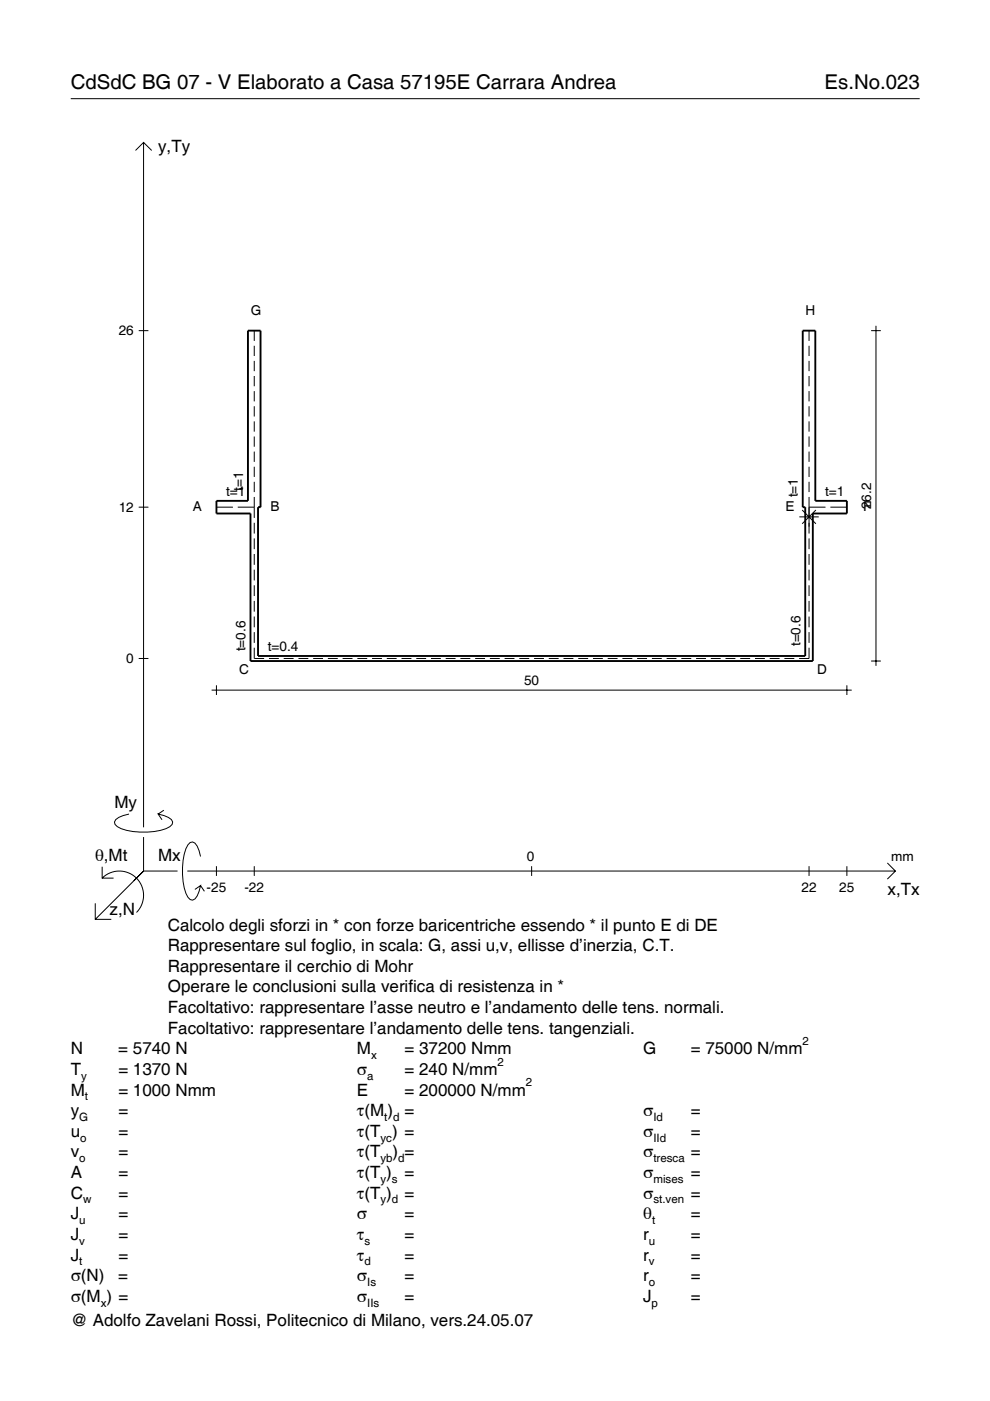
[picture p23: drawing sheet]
<svg xmlns="http://www.w3.org/2000/svg" width="210mm" height="297mm" viewBox="0 0 210 297" stroke-linecap="round" stroke-linejoin="round" font-family="sans-serif">
<defs><g id="words">
<g font-size="4.3">
<text x="15" y="18.9">CdSdC BG 07 - V Elaborato a Casa 57195E Carrara Andrea</text>
<text x="174.8" y="18.9">Es.No.023</text>
</g>
<g font-size="3.6">
<text x="33.5" y="32.3">y,Ty</text>
<text x="24.3" y="171.3">My</text>
<text x="20.1" y="182.6">θ,Mt</text>
<text x="33.5" y="182.6">Mx</text>
<text x="188.2" y="189.8">x,Tx</text>
<text x="23.2" y="193.9">z,N</text>
<text x="35.6" y="197.3">Calcolo degli sforzi in * con forze baricentriche essendo * il punto E di DE</text>
<text x="35.6" y="201.7">Rappresentare sul foglio, in scala: G, assi u,v, ellisse d’inerzia, C.T.</text>
<text x="35.6" y="206">Rappresentare il cerchio di Mohr</text>
<text x="35.6" y="210.4">Operare le conclusioni sulla verifica di resistenza in *</text>
<text x="35.6" y="214.8">Facoltativo: rappresentare l’asse neutro e l’andamento delle tens. normali.</text>
<text x="35.6" y="219.2">Facoltativo: rappresentare l’andamento delle tens. tangenziali.</text>
<text x="15" y="223.5">N</text>
<text x="15" y="227.9">T</text>
<text x="25.1" y="223.5">= 5740 N</text>
<text x="25.1" y="227.9">= 1370 N</text>
<text x="75.7" y="227.9">σ</text>
<text x="75.7" y="223.5">M</text>
<text x="85.8" y="223.5">= 37200 Nmm</text>
<text x="85.8" y="227.9">= 240 N/mm</text>
<text x="136.4" y="223.5">G</text>
<text x="146.5" y="223.5">= 75000 N/mm</text>
<text x="15" y="232.3">M</text>
<text x="25.1" y="232.3">= 1000 Nmm</text>
<text x="75.7" y="232.3">E</text>
<text x="85.8" y="232.3">= 200000 N/mm</text>
<text x="15" y="236.7">y</text>
<text x="25.1" y="236.7">=</text>
<text x="75.7" y="236.7">τ(M ) =</text>
<text x="136.4" y="236.7">σ</text>
<text x="146.5" y="236.7">=</text>
<text x="15" y="241">u</text>
<text x="15" y="245.4">v</text>
<text x="25.1" y="241">=</text>
<text x="25.1" y="245.4">=</text>
<text x="75.7" y="241">τ(T ) =</text>
<text x="75.7" y="245.4">τ(T</text>
<text x="83.3" y="245.4">) =</text>
<text x="136.4" y="241">σ</text>
<text x="136.4" y="245.4">σ</text>
<text x="146.5" y="241">=</text>
<text x="146.5" y="245.4">=</text>
<text x="15" y="249.8">A</text>
<text x="25.1" y="249.8">=</text>
<text x="75.7" y="249.8">τ(T )</text>
<text x="85.8" y="249.8">=</text>
<text x="136.4" y="249.8">σ</text>
<text x="146.5" y="249.8">=</text>
<text x="15" y="254.2">C</text>
<text x="25.1" y="254.2">=</text>
<text x="75.7" y="254.2">τ(T )</text>
<text x="85.8" y="254.2">=</text>
<text x="136.4" y="254.2">σ</text>
<text x="146.5" y="254.2">=</text>
<text x="15" y="258.5">J</text>
<text x="15" y="262.9">J</text>
<text x="25.1" y="258.5">=</text>
<text x="25.1" y="262.9">=</text>
<text x="75.7" y="258.5">σ</text>
<text x="75.7" y="262.9">τ</text>
<text x="85.8" y="258.5">=</text>
<text x="85.8" y="262.9">=</text>
<text x="136.4" y="258.5">θ</text>
<text x="136.4" y="262.9">r</text>
<text x="146.5" y="258.5">=</text>
<text x="146.5" y="262.9">=</text>
<text x="15" y="267.3">J</text>
<text x="25.1" y="267.3">=</text>
<text x="75.7" y="267.3">τ</text>
<text x="85.8" y="267.3">=</text>
<text x="136.4" y="267.3">r</text>
<text x="146.5" y="267.3">=</text>
<text x="15" y="271.7">σ(N)</text>
<text x="25.1" y="271.7">=</text>
<text x="75.7" y="271.7">σ</text>
<text x="85.8" y="271.7">=</text>
<text x="136.4" y="271.7">r</text>
<text x="146.5" y="271.7">=</text>
<text x="15" y="276">σ(M ) =</text>
<text x="15" y="281.2">@ Adolfo Zavelani Rossi, Politecnico di Milano, vers.24.05.07</text>
<text x="75.7" y="276">σ</text>
<text x="85.8" y="276">=</text>
<text x="136.4" y="276">J</text>
<text x="146.5" y="276">=</text>
</g>
<g font-size="2.9">
<text x="25.2" y="71.1">26</text>
<text x="53.2" y="66.8">G</text>
<text x="170.8" y="66.8">H</text>
<text x="47.9" y="105.2">t=1</text>
<text x="51.5" y="104.1" transform="rotate(-90 51.5 104.1)">t=1</text>
<text x="169.2" y="105.5" transform="rotate(-90 169.2 105.5)">t=1</text>
<text x="174.9" y="105.2">t=1</text>
<text x="184.7" y="107.9" transform="rotate(-90 184.7 107.9)">26.2</text>
<text x="25.2" y="108.5">12</text>
<text x="40.9" y="108.4">A</text>
<text x="57.4" y="108.4">B</text>
<text x="166.6" y="108.4">E</text>
<text x="183" y="108.4">F</text>
<text x="169.7" y="137" transform="rotate(-90 169.7 137)">t=0.6</text>
<text x="26.8" y="140.6">0</text>
<text x="50.7" y="143">C</text>
<text x="52.1" y="138.1" transform="rotate(-90 52.1 138.1)">t=0.6</text>
<text x="56.8" y="138.1">t=0.4</text>
<text x="173.2" y="143">D</text>
<text x="111.1" y="145.3">50</text>
<text x="111.7" y="182.6">0</text>
<text x="189" y="182.6">mm</text>
<text x="43.8" y="189.1">-25</text>
<text x="51.8" y="189.1">-22</text>
<text x="169.9" y="189.1">22</text>
<text x="178" y="189.1">25</text>
</g>
<g font-size="2.4">
<text x="170.2" y="221.5">2</text>
<text x="78.7" y="224.5">x</text>
<text x="105.5" y="225.9">2</text>
<text x="17.2" y="228.9">y</text>
<text x="18" y="233.3">t</text>
<text x="77.9" y="228.9">a</text>
<text x="111.5" y="230.3">2</text>
<text x="16.8" y="237.7">G</text>
<text x="81.5" y="237.7">t d</text>
<text x="138.5" y="237.7">Id</text>
<text x="17" y="242">o</text>
<text x="80.7" y="242">yc</text>
<text x="138.5" y="242">IId</text>
<text x="16.8" y="246.4">o</text>
<text x="80.7" y="246.4">yb d</text>
<text x="80.7" y="250.8">y s</text>
<text x="138.5" y="246.4">tresca</text>
<text x="138.5" y="250.8">mises</text>
<text x="17.6" y="255.2">w</text>
<text x="80.7" y="255.2">y d</text>
<text x="138.5" y="255.2">st.ven</text>
<text x="16.8" y="259.5">u</text>
<text x="16.8" y="263.9">v</text>
<text x="77.3" y="263.9">s</text>
<text x="137.6" y="263.9">u</text>
<text x="138.2" y="259.5">t</text>
<text x="16.8" y="268.3">t</text>
<text x="77.3" y="268.3">d</text>
<text x="137.6" y="268.3">v</text>
<text x="77.9" y="272.7">Is</text>
<text x="137.6" y="272.7">o</text>
<text x="21.4" y="277">x</text>
<text x="77.9" y="277">IIs</text>
<text x="138.2" y="277">p</text>
</g>
</g></defs>
<g fill="none" stroke="#000" stroke-width=".21">
<path d="M15 20.9h180M28.7 31.9l1.7-1.7 1.8 1.7M30.4 30.2v145.2M29.4 70.1h2.1M53.9 70.1v2.2M53.9 73.3v2.2M53.9 76.5v2.2M53.9 79.7v2.2M171.5 70.1v2.2M171.5 73.3v2.2M171.5 76.5v2.2M171.5 79.7v2.2"/>
<path d="M184.7 70.1h2.1M185.7 69.1v72.1M53.9 82.9v2.2M53.9 86.1v2.2M53.9 89.3v2.2M53.9 92.5v2.2M53.9 95.7v2.2M53.9 99v2.1M171.5 82.9v2.2M171.5 86.1v2.2M171.5 89.3v2.2M171.5 92.5v2.2"/>
<path d="M171.5 95.7v2.2M171.5 99v2.1M29.4 107.5h2.1M45.9 107.5h3.5M50.4 107.5h3.5M53.9 102.2v2.1M53.9 105.4v4.4M53.9 110.8v2.3M53.9 114.2v2.2M53.9 117.5v2.3M169.5 109.6h4.1M170.1 108.1l2.9 3"/>
<path d="M171.5 107.5h3.5M171.5 102.2v2.1M171.5 105.4v7.7M171.5 114.2v2.2M171.5 117.5v2.3M173 108.1l-2.9 3M176.1 107.5h3.5M29.4 139.6h2.1M53.9 137.3v2.3h2.1M53.9 120.8v2.3M53.9 124.1v2.3M53.9 127.4v2.3"/>
<path d="M53.9 130.7v2.3M53.9 134v2.3M57 139.6h2.1M60.1 139.6h2.1M63.3 139.6h2.1M66.4 139.6h2.1M69.5 139.6h2.1M72.6 139.6h2.1M75.8 139.6h2.1M78.9 139.6h2.1M82 139.6h2.1M85.1 139.6h2.1"/>
<path d="M88.3 139.6h2M91.4 139.6h2.1M94.5 139.6h2.1M97.6 139.6h2.1M100.7 139.6h2.1M103.9 139.6h2.1M107 139.6h2.1M110.1 139.6h2.1M113.2 139.6h2.1M116.4 139.6h2M119.5 139.6h2.1M122.6 139.6h2.1"/>
<path d="M125.7 139.6h2.1M128.8 139.6h2.1M132 139.6h2.1M135.1 139.6h2.1M138.2 139.6h2.1M141.3 139.6h2.1M144.5 139.6h2.1M147.6 139.6h2.1M150.7 139.6h2.1M153.8 139.6h2.1M156.9 139.6h2.1M160.1 139.6h2.1"/>
<path d="M163.2 139.6h2.1M166.3 139.6h2.1M171.5 137.3v2.3h-2.1M171.5 120.8v2.3M171.5 124.1v2.3M171.5 127.4v2.3M171.5 130.7v2.3M171.5 134v2.3M44.9 146.3h135.7M45.9 145.3v2.1M179.6 145.3v2.1M184.7 140.2h2.1"/>
<path d="M27.3 172.6a3.6 3.6 0 0 0-3 1.7l.1 .5a5.7 5.7 0 0 0 3.8 1.5 13.3 13.3 0 0 0 7.8-1l.5-.5 .1-.5a3.6 3.6 0 0 0-3.1-1.7l.8 1.2M30.4 177.5v7.2M34.7 171.8l-1.2 .8M20.2 191.5v3.4h3.4M21.7 186.2a5.1 5.1 0 0 1 7.2 0 5.1 5.1 0 0 1 0 7.3M21.7 183.8v2.4h2.4M30.4 184.7l-10.2 10.2M30.4 184.7l-2 2M30.4 184.7h7.2M39.7 184.7h150.1M42.5 181.6a3.6 3.6 0 0 0-1.7-3.1l-.5 .1a5.7 5.7 0 0 0-1.5 3.8 13.3 13.3 0 0 0 1 7.8l.5 .5 .5 .2a3.6 3.6 0 0 0 1.7-3.1l-1.2 .8M42.5 187.8l.8 1.2"/>
<path d="M45.9 183.7v2M53.9 183.7v2M112.7 183.7v2M171.5 183.7v2M179.6 183.7v2M188.1 183l1.7 1.7-1.7 1.7"/>
</g>
<path d="M52.6 70.1h2.6v37.4h-.5v31.6h116v-31.6h-.5v-37.4h2.7v36.1h6.7v2.7h-7.3v31.3h-119.2v-31.3h-7.2v-2.7h6.7z" fill="none" stroke="#000" stroke-width=".4"/>
<use href="#words"/>
</svg>
